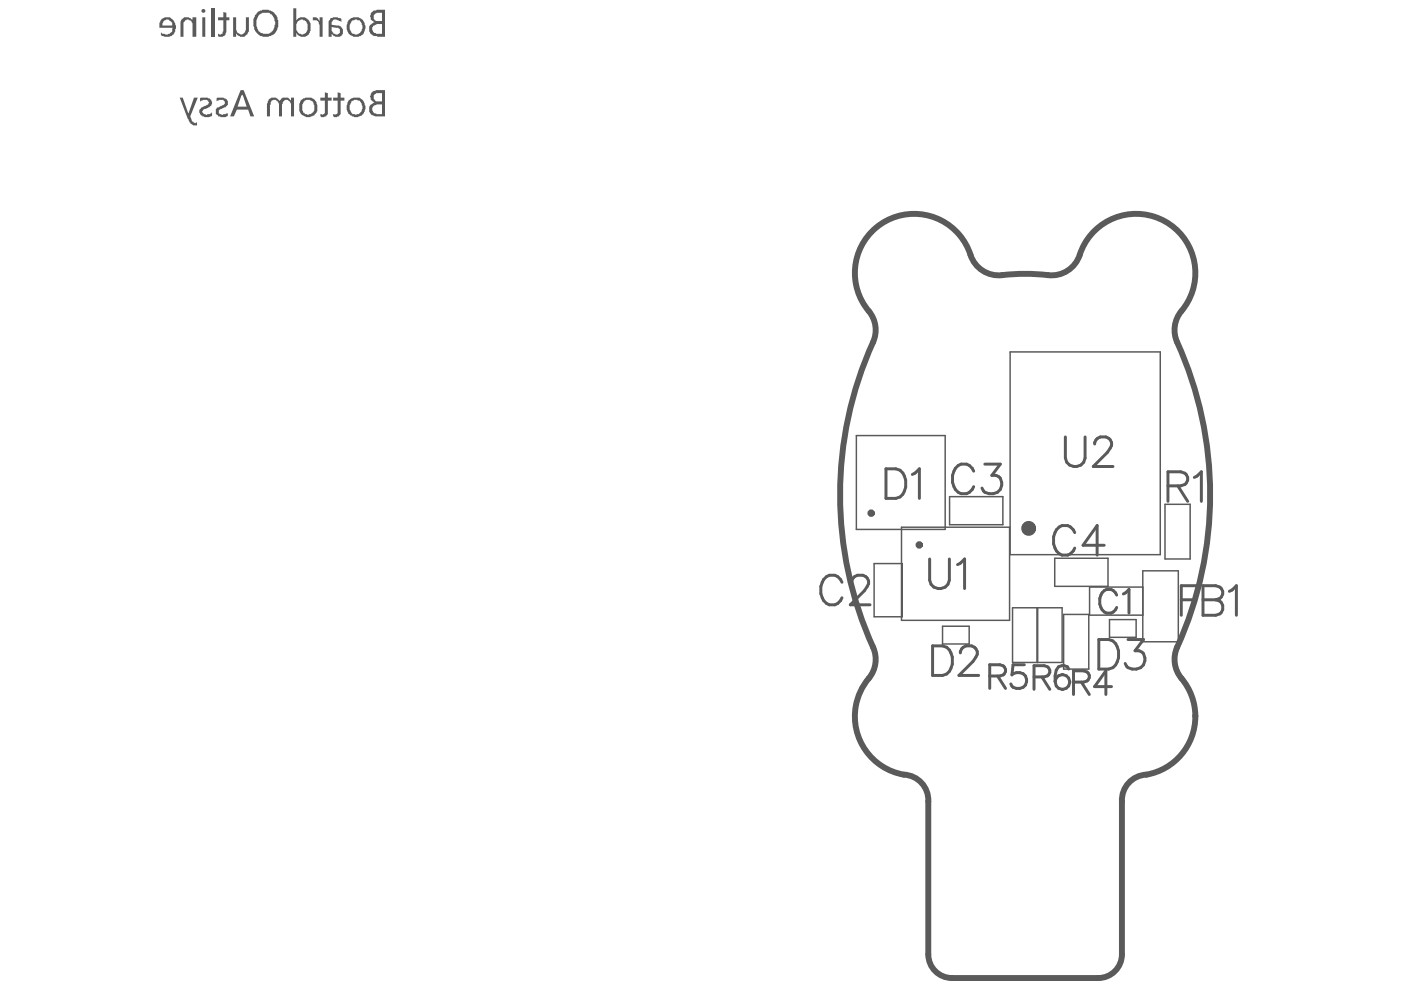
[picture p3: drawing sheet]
<svg xmlns="http://www.w3.org/2000/svg" width="297mm" height="210mm" viewBox="0 0 297 210" stroke-linecap="round" stroke-linejoin="round" font-family="sans-serif">
<path d="M253.4 151.7v.2M196.8 169.9v32.5M237.9 169.9v32.5M201.8 207.4h31" fill="none" stroke="#5a5a5a" stroke-width="1.3"/>
<g fill="#5a5a5a">
<path d="M66.3 3.7a.86 .86 0 0 1 1.1 .4h.2l.2 .5v-.9h.6v4.1h-.6v-2.5l-.2-.2a.64 .64 0 0 0-.8-.8h-.5z"/>
<path d="M49.4 3.7h.7v2.5a1.07 1.07 0 0 0 .6 1 1.07 1.07 0 0 0 1.1-.2l.3-.6v-2.7h.7v2.5a2.08 2.08 0 0 1-1 1.6h-.9v-.2l-.5-.1-.2-.3h-.1v.6h-.7z"/>
<path d="M46.2 3.7h1.2v-1.2l.6 .2v1h.6v.6h-.6v2.5l-.2 .2a.87 .87 0 0 1-1.1 .8l-.5-.2v-.4l.4 .1 .6-.1v-.5h.2v-2.4h-1.2z"/>
<path d="M44.8 1.8h.6v6h-.6z"/>
<path d="M38.4 4.1h.2a1.12 1.12 0 0 1 1.6-.3l.6 .3v.4v-.8h.8v4.1h-.8v-2.4a1.25 1.25 0 0 0-.6-1.1h-.2v-.2h-.5v.2h-.1a.86 .86 0 0 0-.5 1.1v2.4h-.6v-3.2z"/>
<path d="M79.2 3.2l.7-.5h1.1v1.8h-.8a.73 .73 0 0 1-.8-.2 .73 .73 0 0 1-.2-.8zM78.9 5.7h.2a1.25 1.25 0 0 1 1.1-.6h.8v2.1h-1.3v-.2a.87 .87 0 0 1-.8-1.1zM78.8 2.5l-.4 .8 .2 .8 .8 .7a1.37 1.37 0 0 0-1.2 1.1 1.37 1.37 0 0 0 .7 1.4v.2l.3 .1h.7l.1 .2h1.6v-5.7h-1.7l-.2 .1a.61 .61 0 0 0-.8 .3z"/>
<path d="M74.5 4.6l.3-.3 .5-.2h.4v.2h.5l.2 .2a1.93 1.93 0 0 1 0 2.5 1.39 1.39 0 0 1-1.6 .1 1.39 1.39 0 0 1-.7-1.4v-.4zM73.8 4.3v.2a2.46 2.46 0 0 0 .5 3 2.53 2.53 0 0 0 2.7-.2l.2-.5a2.01 2.01 0 0 0-.5-2.7v-.1a2.53 2.53 0 0 0-2.7 .1v.2z"/>
<path d="M70.3 5.7l1 .2a.72 .72 0 0 1 .8 .7 .72 .72 0 0 1-.8 .7l-.5-.1a1.84 1.84 0 0 1-.5-1.5zM70 4l-.3 .5v3.3h.6v-.6l.2 .1a1.65 1.65 0 0 0 1.9 .3 1.32 1.32 0 0 0 .2-1.4 1.32 1.32 0 0 0-1.2-.8l-1.1-.1v-.2a.88 .88 0 0 1 .5-.9 .88 .88 0 0 1 .9 .1l.7 .3v-.6l-.3-.2a2.88 2.88 0 0 0-1.9 0z"/>
<path d="M62.2 1.8v6h.6v-.8a1.64 1.64 0 0 0 2.7 .2 3.3 3.3 0 0 0 0-2.9h-.1a1.58 1.58 0 0 0-2.6 0v-2.5zM63.1 4.5h.2a.8 .8 0 0 1 1.1-.2h.2a1.35 1.35 0 0 1 .6 1.4v.2a1.18 1.18 0 0 1-.7 1.3 1.18 1.18 0 0 1-1.4-.4l-.3-.4v-1.3z"/>
<path d="M54.8 3.2l.7-.3a1.84 1.84 0 0 1 2.7 1.4 1.04 1.04 0 0 1 0 1.1l-.2 .7a1.77 1.77 0 0 1-2.5 .9l-.3-.2a1.25 1.25 0 0 1-.7-1.1l-.1-.1v-1.3zM54 3.2v.1a3.7 3.7 0 0 0 0 3.1l.2 .3a2.51 2.51 0 0 0 3.7 .6h.1a3.3 3.3 0 0 0-.3-4.9 2.82 2.82 0 0 0-3.3 .5l-.2 .3z"/>
<path d="M42.7 2.1v.4h.2v.2h.5v-.2h.1v-.4h-.1v-.2h-.5v.2zM42.9 3.7v4.1h.6v-4.1z"/>
<path d="M34.6 4.6a1.09 1.09 0 0 1 1.1-.4 1.09 1.09 0 0 1 .8 .9v.3h-2.1zM34.1 4.1l-.1 .7h-.2v1.1h2.9l-.2 .2v.6l-.3 .1a.93 .93 0 0 1-1.3 .4 .61 .61 0 0 1-.8-.4v.7l.3 .1a2.39 2.39 0 0 0 2.4-.3l.3-.6v-.5a1.23 1.23 0 0 0-.1-1.4v-.2a1.68 1.68 0 0 0-2.2-.8z"/>
</g>
<path d="M222.2 58.3a46.8 46.8 0 0 0-10.6 .1 6.4 6.4 0 0 1-6.1-5 12.6 12.6 0 0 0-18.4-6.1 12.6 12.6 0 0 0-2.4 19.3 6.3 6.3 0 0 1 .4 6 78.5 78.5 0 0 0 .3 65.4 6.5 6.5 0 0 1-1.7 6.5 12.5 12.5 0 0 0 8.8 19.9 5.4 5.4 0 0 1 4.3 5.5M222.2 58.3a6.3 6.3 0 0 0 6.7-4.3 12.6 12.6 0 0 1 18.4-6.9 12.6 12.6 0 0 1 2.7 19.5 6.3 6.3 0 0 0-.4 6 78.5 78.5 0 0 1-.3 65.4 6.6 6.6 0 0 0 1.8 6.6 12.5 12.5 0 0 1 2.3 7.1M253.4 151.9a12.5 12.5 0 0 1-11.2 12.5 5.4 5.4 0 0 0-4.3 5.5M196.8 202.4a5 5 0 0 0 5 5M237.9 202.4a5 5 0 0 1-5.1 5" fill="none" stroke="#5a5a5a" stroke-width="1.3"/>
<g fill="none" stroke="#5a5a5a" stroke-width=".31">
<path d="M214.2 74.6h31.8v43h-31.8zM181.6 92.4h18.8v19.9h-18.8zM185.3 119.5h6v11.3h-6zM191.1 111.8h22.9v19.7h-22.9zM201.3 105.3h11.3v6h-11.3zM223.6 118.4h11.3v5.9h-11.3zM247 106.9h5.3v11.6h-5.3zM199.8 132.8h5.7v3.7h-5.7zM214.7 128.9h10.5v11.6h-10.5zM219.9 128.9v11.6M220 128.9v11.6M225.5 130.3h5.3v11.6h-5.3z"/>
<path d="M235.2 131.4h5.7v3.7h-5.7zM242.3 121h7.5v15.1h-7.5zM242.3 124.5h-11.3v5.9h11.3M253.4 151.7v.2M196.8 169.9v32.5M237.9 169.9v32.5M201.8 207.4h31"/>
</g>
<g fill="none" stroke="#5a5a5a" stroke-width=".63">
<path d="M187.8 99.4h2.1a2.63 2.63 0 0 1 2.1 2.4 3.8 3.8 0 0 1-1.2 3.6l-.9 .3h-2.1zM206.4 99.9a2.18 2.18 0 0 0-2.1-1.6 2.18 2.18 0 0 0-2 1.6 3.5 3.5 0 0 0 1.4 4.8 2.23 2.23 0 0 0 2.7-1.5M208.8 98.4h3.3l-1.8 2.4a1.7 1.7 0 0 1 2.1 2.1 2.33 2.33 0 0 1-3.9 1.2l-.3-.6M225.9 92.6v4.5a2.11 2.11 0 0 0 2.1 1.8 2.11 2.11 0 0 0 2.1-1.8v-4.5M232.1 94.1a1.55 1.55 0 0 1 1.2-1.5h1.2a1.53 1.53 0 0 1 .9 2.4l-.6 .9-3 3h4.2M193.4 100.6l.6-.3 .9-.9v6.3M197.1 118.5v4.5a2.11 2.11 0 0 0 2.1 1.8 2.11 2.11 0 0 0 2.1-1.8v-4.5M203 119.7l.6-.3 .9-.9v6.3M227.9 112.9a2.18 2.18 0 0 0-2.1-1.5 2.18 2.18 0 0 0-2.1 1.5 3.5 3.5 0 0 0 1.5 4.8 2.23 2.23 0 0 0 2.7-1.5M234.1 115.6h-4.5l3-4.2v6.3M247.6 103h2.7l.9-.3a1.45 1.45 0 0 0 0-2.4l-.9-.3h-2.7v6.3M249.7 103l2.1 3.3"/>
<path d="M253.2 101.2l.6-.3 .9-.9v6.3M178.5 123.5a2.18 2.18 0 0 0-2.1-1.6 2.18 2.18 0 0 0-2.1 1.6 3.5 3.5 0 0 0 1.5 4.7 2.23 2.23 0 0 0 2.7-1.5M180.6 123.5a1.55 1.55 0 0 1 1.2-1.5h1.2a1.53 1.53 0 0 1 .9 2.4l-.6 .8-3 3h4.2M197.7 136.9h2.1a2.62 2.62 0 0 1 2.1 2.4 3.8 3.8 0 0 1-1.2 3.6l-.9 .3h-2.1zM203.6 138.4a1.55 1.55 0 0 1 1.2-1.5h1.2a1.53 1.53 0 0 1 .9 2.4l-.6 .9-3 3h4.2M233 135.6h2.1a2.62 2.62 0 0 1 2.1 2.4 3.8 3.8 0 0 1-1.2 3.6l-.9 .3h-2.1zM236.8 126.2a1.74 1.74 0 0 0-1.7-1.3 1.74 1.74 0 0 0-1.7 1.3 2.83 2.83 0 0 0 1.2 3.8 1.78 1.78 0 0 0 2.2-1.2M238.2 125.9l.4-.2 .8-.7v5M239.2 135.6h3.2l-1.8 2.4a1.7 1.7 0 0 1 2.1 2.1 2.33 2.33 0 0 1-3.8 1.2l-.3-.6M250.5 127.2h2.3M254.3 124.2h-3.8v6.3M255.1 124.2h2.6l.9 .3a1.45 1.45 0 0 1 0 2.4l-.9 .3a1.64 1.64 0 0 1 1.6 1.6 1.64 1.64 0 0 1-1.6 1.7h-2.6z"/>
<path d="M255.1 127.2h2.6M260.6 125.4l.6-.3 .9-.9v6.3M209.8 143.3h2.2l.7-.2a1.16 1.16 0 0 0 0-1.9l-.7-.3h-2.2v5.1M211.5 143.3l1.7 2.7M217.2 140.9h-2.4l-.3 2.2a1.78 1.78 0 0 1 2.7 0 1.78 1.78 0 0 1-.3 2.6 1.83 1.83 0 0 1-2.6-.7M219.2 143.5h2.2l.7-.2a1.16 1.16 0 0 0 0-1.9l-.7-.3h-2.2v5.1M220.9 143.5l1.7 2.7M226.6 141.9l-.3-.5a1.63 1.63 0 0 0-2.4 .7l-.2 1.2v1.2M227.6 144.6h2.2l.7-.2a1.16 1.16 0 0 0 0-1.9l-.7-.3h-2.2v5M229.3 144.6l1.7 2.6M235.7 145.6h-3.6l2.4-3.4v5"/>
<circle cx="225.3" cy="144.6" r="1.56"/>
</g>
<g fill="#5a5a5a">
<path d="M71.6 19.6l.6 .1v1h.8v.6h-.8v2.9a1.29 1.29 0 0 1-1.3 .6l-.3-.1v-.5l.5 .2v-.2l.5-.2v-2.7h-1v-.6h1z"/>
<path d="M68.9 19.6l.6 .1v1h.8v.6h-.8v2.9a1.29 1.29 0 0 1-1.3 .6l-.3-.1v-.5l.5 .2v-.2l.5-.2v-2.7h-1v-.6h1z"/>
<path d="M56.9 21.2a1.65 1.65 0 0 1 1.9-.3l.5 .6v-.2a1.38 1.38 0 0 1 2.2-.1l.2 .1v-.6h.6v4h-.6v-2.2a.99 .99 0 0 0-.3-1.1 .99 .99 0 0 0-1.1-.1l-.4 .4-.1 .4v2.6h-.6v-2.2a1.06 1.06 0 0 0-.5-1.1 1.06 1.06 0 0 0-1.1-.1l-.4 1v2.4h-.6v-2.7z"/>
<path d="M45.9 20.9l.2-.2h1.3l.1 .2a.87 .87 0 0 1 .8 1.1v.3l-.3 .2-.2 .3h-.3l-.5 .3a.66 .66 0 0 0-.6 .9l.8 .4 .2-.2 .9-.2v-.1v.6l-.5 .3h-1.1v-.1h-.1a1.08 1.08 0 0 1-.9-.8 1.08 1.08 0 0 1 .4-1.1l.6-.2v-.1a.83 .83 0 0 0 1-1h-.2a.79 .79 0 0 0-1.3-.2l-.3 .2z"/>
<path d="M42.4 20.9a2.22 2.22 0 0 1 2.4 .3v.1a.76 .76 0 0 1-.2 1.2l-.9 .6a.64 .64 0 0 0-.6 .3 .64 .64 0 0 0-.1 .6l.8 .4 1.2-.5v.6a1.7 1.7 0 0 1-2.7-.8v-.5l.3-.1a1.25 1.25 0 0 1 1.1-.6v-.2h.3l.3-.5-.1-.3a.91 .91 0 0 0-1.3-.2l-.5 .2z"/>
<path d="M38.1 20.7h.6l1.3 3.5 1.1-3.5h.8l-1.6 4 .4 .9 .3 .2v.2l.3 .1 .5-.1v.6h-.8l-.8-.6z"/>
<path d="M79.2 20.2l.5-.3v-.2h1.3v1.8h-.8a.88 .88 0 0 1-1-1.1zM78.9 22.8h.2a1.25 1.25 0 0 1 1.1-.7h.8v2.1h-1.1l-.2-.2a.87 .87 0 0 1-.8-1.1zM78.8 19.6l-.4 .9 .2 .2v.5l.8 .6h-.2a1.47 1.47 0 0 0-.9 1.3 1.47 1.47 0 0 0 .8 1.4l.5 .2h2v-5.6h-1.9z"/>
<path d="M74.5 21.5h.1a1.36 1.36 0 0 1 1.8 0l.4 1a1.56 1.56 0 0 1-2 1.7 1.91 1.91 0 0 1-.3-2.5zM73.8 21.3v.2a2.51 2.51 0 0 0 .2 2.7l.3 .2v.1l.5 .2a1.97 1.97 0 0 0 2.5-1.1 2.09 2.09 0 0 0-.1-1.9 2.08 2.08 0 0 0-3.2-.5v.1z"/>
<path d="M64.4 21.5h.2a.91 .91 0 0 1 1.2-.2l.5 .2v.2a1.74 1.74 0 0 1-.5 2.5l-.4 .2-.7-.2a1.35 1.35 0 0 1-.6-1.4v-.7zM63.8 21.2v.1a3.3 3.3 0 0 0 0 2.9h.1a1.75 1.75 0 0 0 2.4 .3h.3a2.52 2.52 0 0 0 .2-3.2v-.1a2.64 2.64 0 0 0-3 0z"/>
<path d="M51.3 19.7l1 2.9h-1.9l.8-2.4h.1zM51 19.1l-2.2 5.6h.8l.6-1.5h2.4l.5 1.5h.8l-2.2-5.6z"/>
</g>
<g fill="none" stroke="#5a5a5a" stroke-width=".94">
<circle cx="184.7" cy="108.8" r=".31"/>
<circle cx="194.9" cy="115.5" r=".31"/>
</g>
<circle cx="218.1" cy="112" r=".63" fill="none" stroke="#5a5a5a" stroke-width="1.9"/>
<path d="M222.2 58.3a46.8 46.8 0 0 0-10.6 .1 6.4 6.4 0 0 1-6.1-5 12.6 12.6 0 0 0-18.4-6.1 12.6 12.6 0 0 0-2.4 19.3 6.3 6.3 0 0 1 .4 6 78.5 78.5 0 0 0 .3 65.4 6.5 6.5 0 0 1-1.7 6.5 12.5 12.5 0 0 0 8.8 19.9 5.4 5.4 0 0 1 4.3 5.5M222.2 58.3a6.3 6.3 0 0 0 6.7-4.3 12.6 12.6 0 0 1 18.4-6.9 12.6 12.6 0 0 1 2.7 19.5 6.3 6.3 0 0 0-.4 6 78.5 78.5 0 0 1-.3 65.4 6.6 6.6 0 0 0 1.8 6.6 12.5 12.5 0 0 1 2.3 7.1M253.4 151.9a12.5 12.5 0 0 1-11.2 12.5 5.4 5.4 0 0 0-4.3 5.5M196.8 202.4a5 5 0 0 0 5 5M237.9 202.4a5 5 0 0 1-5.1 5" fill="none" stroke="#5a5a5a" stroke-width=".31"/>
</svg>
